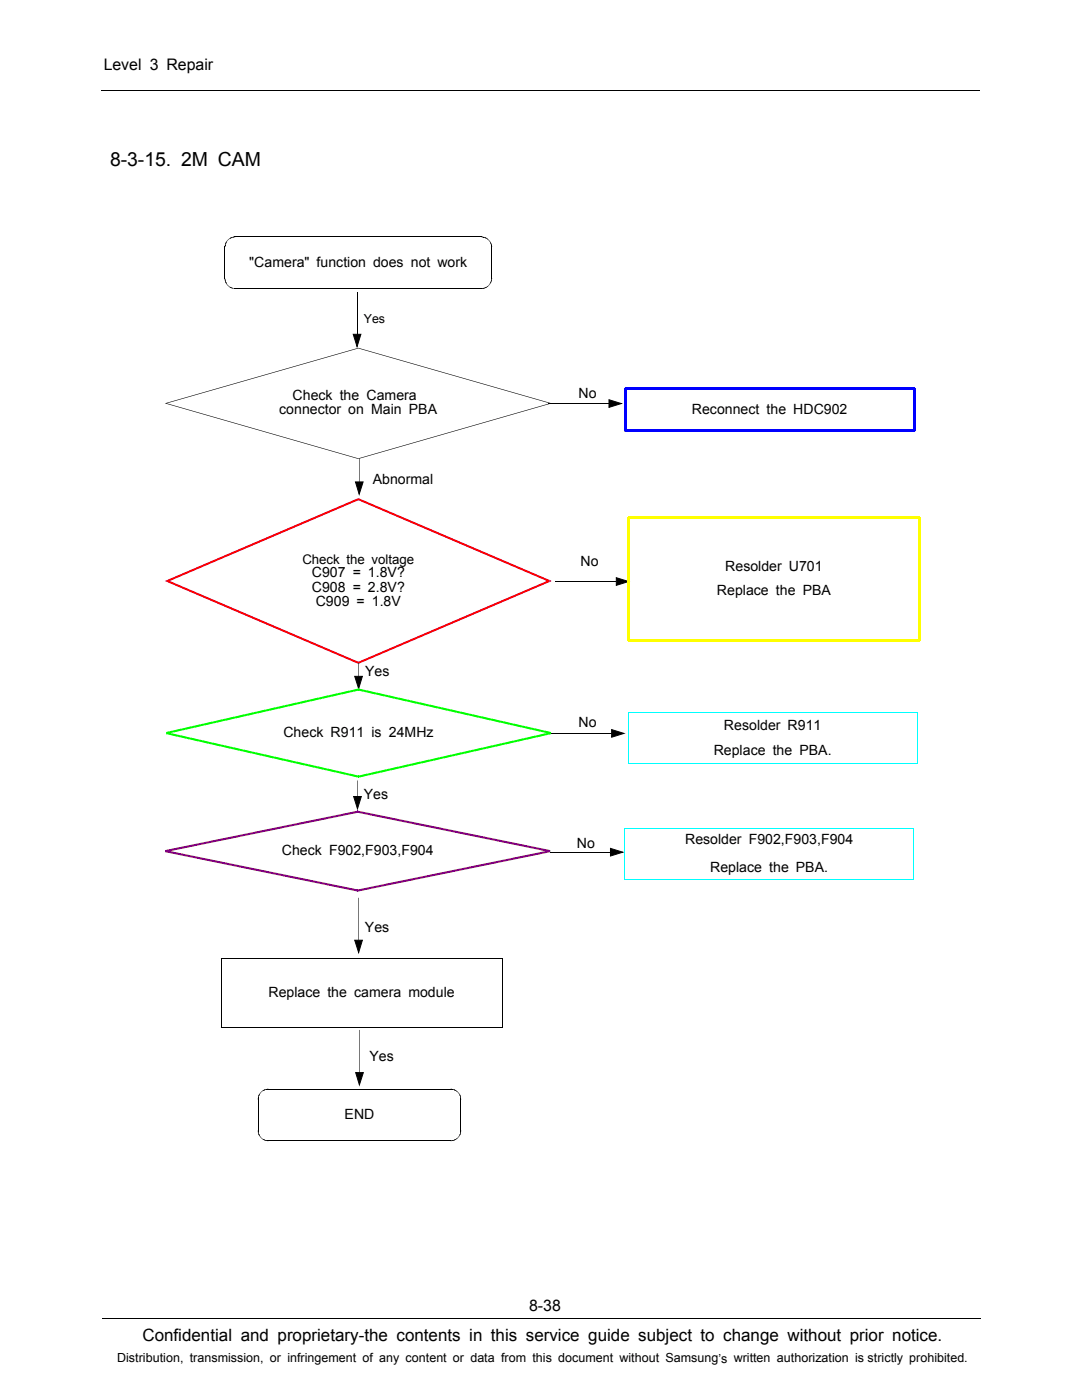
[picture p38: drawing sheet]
<svg xmlns="http://www.w3.org/2000/svg" width="216mm" height="279mm" viewBox="0 0 216 279" stroke-linecap="round" stroke-linejoin="round" font-family="sans-serif">
<defs><g id="words">
<text font-size="3.9" x="21.9" y="33.1">8-3-15. 2M CAM</text>
<text font-size="3.4" x="28.4" y="267.7">Confidential and proprietary-the contents in this service guide subject to change without prior notice.</text>
<g font-size="3.2">
<text x="20.7" y="14">Level 3 Repair</text>
<text x="105.6" y="261.6">8-38</text>
</g>
<g font-size="2.8">
<text x="49.7" y="53.2">&quot;Camera&quot; function does not work</text>
<text x="55.7" y="82.7">connector on Main PBA</text>
<text x="58.4" y="79.9">Check the Camera</text>
<text x="115.4" y="79.5">No</text>
<text x="138" y="82.6">Reconnect the HDC902</text>
<text x="74.4" y="96.6">Abnormal</text>
<text x="115.8" y="113">No</text>
<text x="144.7" y="113.9">Resolder U701</text>
<text x="62.2" y="115.2">C907 = 1.8V?</text>
<text x="62.2" y="118">C908 = 2.8V?</text>
<text x="143" y="118.8">Replace the PBA</text>
<text x="63" y="120.9">C909 = 1.8V</text>
<text x="72.9" y="134.9">Yes</text>
<text x="56.5" y="147.1">Check R911 is 24MHz</text>
<text x="115.4" y="145.2">No</text>
<text x="144.5" y="145.6">Resolder R911</text>
<text x="142.4" y="150.6">Replace the PBA.</text>
<text x="72.6" y="159.5">Yes</text>
<text x="56.2" y="170.6">Check F902,F903,F904</text>
<text x="115.1" y="169.2">No</text>
<text x="136.7" y="168.4">Resolder F902,F903,F904</text>
<text x="141.7" y="174.1">Replace the PBA.</text>
<text x="72.8" y="186.1">Yes</text>
<text x="53.6" y="198.9">Replace the camera module</text>
<text x="73.7" y="211.7">Yes</text>
<text x="68.7" y="223.3">END</text>
</g>
<text font-size="2.6" x="60.3" y="112.5">Check the voltage</text>
<g font-size="2.5">
<text x="72.6" y="64.4">Yes</text>
<text x="23.4" y="271.9">Distribution, transmission, or infringement of any content or data from this document without Samsung’s written authorization is strictly prohibited.</text>
</g>
</g></defs>
<path d="M20.2 18.1h175.3M71.3 58.3v8.4M70.5 66.7h1.5l-.8 2.5zM20.4 263h175.3" fill="none" stroke="#000" stroke-width=".2"/>
<g fill="#000">
<path d="M70.5 66.7h1.5l-.8 2.5zM71.5 69.4v.1zM33.1 80.4l38.4-11v.1l-38.4 11zM33.1 80.5l38.4 11v.1l-38.4-11zM71.5 91.5l38.3-11 .1 .1-38.4 11zM71.5 91.5v.1zM71.5 69.4l38.4 11-.1 .1-38.3-11z"/>
<path d="M32.9 80.5h.4z" fill-rule="evenodd"/>
<path d="M109.7 80.5h.4z" fill-rule="evenodd"/>
</g>
<g fill="#00f">
<path d="M182.2 77.6h.4v-.2h-.2v.4h-.2z" fill-rule="evenodd"/>
<path d="M182.2 85.8h.2v.4h.2v-.2h-.4z" fill-rule="evenodd"/>
<path d="M124.8 85.8h.2v.2h-.4v.2h.2z" fill-rule="evenodd"/>
<path d="M124.6 77.4v.2h.4v.2h-.2v-.4z" fill-rule="evenodd"/>
</g>
<path d="M124.8 86h57.6M124.8 86v-8.4h57.6v8.4" fill="none" stroke="#00f" stroke-width=".4"/>
<path d="M121.5 79.8l2.5 .7-2.5 .8zM109.4 80.5h12.1" fill="none" stroke="#000" stroke-width=".2"/>
<path d="M121.5 79.8l2.5 .7-2.5 .8z" fill="#000"/>
<g fill="#f00">
<path d="M33.3 115.8l38.1-16.4 .2 .4-38.1 16.3z"/>
<path d="M33.5 115.8l38.1 16.3-.2 .4-38.1-16.4z"/>
<path d="M71.4 132.1l38.1-16.3 .2 .3-38.1 16.4z"/>
<path d="M71.6 99.4l38.1 16.4-.2 .3-38.1-16.3z"/>
<path d="M71.4 99.4h.2l-.1 .4z" fill-rule="evenodd"/>
<path d="M32.9 116l.4-.2 .2 .3 .4-.1-.4-.2-.2 .3z" fill-rule="evenodd"/>
<path d="M71.4 132.1l.1 .4 .1-.4z" fill-rule="evenodd"/>
<path d="M109.1 116l.4 .1 .2-.3 .4 .2-.4 .1-.2-.3z" fill-rule="evenodd"/>
</g>
<g fill="none" stroke="#000" stroke-width=".2">
<path d="M44.9 49.2v6.5M46.8 47.3h49.3M46.9 57.6h49.3M98.1 49.2v6.5M110.9 116.1h12.1M123 115.3l2.4 .8-2.4 .7zM70.8 135h1.5l-.7 2.4zM71.5 132.3v2.7M70.6 159h1.5l-.8 2.4zM71.3 155.8v3.2M109.9 146.4h12.1M122 145.6l2.5 .8-2.5 .7z"/>
<path d="M100.2 191.3v13.8M100.2 191.3h-56.1v13.8h56.1M51.5 219.2v6.7M53.4 217.3h36.6M71 214.1h1.5l-.8 2.4zM71.7 205.5v8.6M92 219.3v6.5M53.4 227.7h36.7"/>
</g>
<g fill="#000">
<path d="M44.8 55.7h.1zM44.8 49.2h.1zM44.9 49.1v.1zM44.9 55.8h.1zM44.9 49.1h.1zM44.8 55.7l.2 .1zM44.9 49l.1 .1zM44.9 55.9h.1zM44.9 49h.1zM44.9 48.9l.1 .1zM44.9 55.8l.1 .1zM44.9 56h.1z"/>
<path d="M44.9 48.9h.1zM44.9 55.9l.1 .1zM44.9 48.8l.1 .1zM44.9 56.1h.1zM44.9 48.7l.1 .1zM44.9 56l.1 .1zM45 48.6v.2zM45 56.2h.1zM45 48.6l.1 .1zM44.9 56.1l.2 .1zM45 56.3h.1zM45 48.6h.1z"/>
<path d="M45 56.2l.1 .1zM45 48.5l.1 .1zM45 56.4h.1zM45 48.5h.1zM45 56.3l.1 .1zM45.1 48.3v.2zM45.1 56.5h.1zM45.1 48.3l.1 .1zM45 56.4l.2 .1zM45.1 56.6l.1-.1zM45.1 48.3h.1zM45.1 56.5l.1 .1z"/>
<path d="M45.2 48.2v.1zM45.2 56.7l.1-.1zM45.2 48.2h.1zM45.1 56.6h.2zM45.3 48v.2zM45.3 48l.1 .1zM45.2 56.7l.2 .1zM45.3 56.8h.1zM45.3 48h.1zM45.4 47.9v.1zM45.3 56.8l.1 .1zM45.4 47.9h.1z"/>
<path d="M45.4 56.9l.1 .1zM45.4 57h.1zM45.5 47.8h.1zM45.6 57v.1zM45.5 57l.1 .1zM45.6 47.8h.1zM45.7 47.7v.1zM45.6 57.1h.1zM45.7 47.7h.1zM45.8 57.2v.1zM45.8 47.6v.1zM45.7 57.1l.1 .2z"/>
<path d="M45.8 47.6h.1zM45.9 57.3v.1zM45.9 47.5v.1zM45.8 57.2l.1 .2zM45.9 47.5l.1 .1zM46 57.3v.1zM46 47.5v.1zM45.9 57.3l.1 .1zM46 47.5h.1zM46.1 57.3l-.1 .1zM46 47.4l.1 .1zM46 47.4l.2 .1z"/>
<path d="M46.2 57.4l-.1 .1zM46.1 47.4l.1 .1zM46.1 57.3v.2zM46.1 47.4l.2 .1zM46.2 47.3l.1 .2zM46.2 57.4v.1zM46.2 47.3l.2 .1zM46.3 57.4l-.1 .1zM46.3 47.3l.1 .1zM46.4 57.4v.2zM46.3 57.4l.1 .2zM46.4 47.3l.1 .1z"/>
<path d="M46.5 57.5l-.1 .1zM46.5 47.3v.1zM46.4 57.4l.1 .2zM46.5 47.3l.1 .1zM46.5 57.5v.1zM46.6 57.5l-.1 .1zM46.6 47.3v.1zM46.6 47.3h.1zM46.7 57.5v.1zM46.7 47.2v.1zM46.6 57.5l.1 .1zM46.7 47.2l.1 .1z"/>
<path d="M46.8 57.5v.1zM46.8 47.2v.1zM46.9 57.6v.1zM46.8 57.5l.1 .2zM96.2 47.2v.1zM96.2 57.6v.1zM96.2 47.2l.1 .1zM96.3 47.2v.1zM96.3 57.5v.1zM96.3 47.2l.1 .2zM96.2 57.6h.1zM96.4 47.3v.1z"/>
<path d="M96.4 57.5v.1zM96.3 57.5l.1 .1zM96.5 47.3l-.1 .1zM96.4 57.5l.1 .1zM96.5 47.3v.1zM96.5 57.5v.1zM96.5 47.3l.1 .1zM96.6 47.3v.1zM96.6 57.4v.2zM96.5 57.5l.1 .1zM96.6 47.3l.1 .2zM96.6 57.4l.1 .1z"/>
<path d="M96.8 47.3l-.1 .2zM96.7 57.4l.1 .1zM96.8 47.3v.2zM96.8 47.4v.1zM96.8 57.4v.1zM96.8 47.4l.1 .1zM96.9 47.4v.1zM96.9 57.3v.1zM96.9 47.4l.1 .2zM96.8 57.4h.1zM97 47.5v.1zM97 57.3v.1z"/>
<path d="M97 47.5l.1 .1zM96.9 57.3l.1 .1zM97.1 47.5l-.1 .1zM97 57.3l.1 .1zM97.1 47.5l.1 .2zM97.2 47.6v.1zM97.2 57.2v.1zM97.2 47.6l.1 .2zM97 57.3h.2zM97.3 47.7v.1zM97.3 57.1v.1zM97.3 47.7l.1 .1z"/>
<path d="M97.2 57.2h.1zM97.4 57v.1zM97.4 47.8l.1 .1zM97.3 57.1h.1zM97.5 57l-.1 .1zM97.5 47.9l.1 .1zM97.5 56.9h.1zM97.6 48v.1zM97.5 56.9v.1zM97.6 48.1l.1-.1zM97.6 56.8v.1zM97.6 56.8h.1z"/>
<path d="M97.6 48.1l.2 .1zM97.7 48.2h.1zM97.7 56.6l.1 .1zM97.7 48.2l.2 .1zM97.7 56.6v.2zM97.7 48.3h.2zM97.7 56.5l.2 .1zM97.8 48.3h.1zM97.7 56.5l.1 .2zM97.8 48.4l.1-.1zM97.8 56.5h.1zM97.8 48.4l.2 .1z"/>
<path d="M97.8 56.5l.1 .1zM97.9 48.5h.1zM97.9 56.4h.1zM97.9 48.5l.1 .1zM97.9 56.4v.1zM97.9 48.6h.1zM97.9 56.3h.1zM97.9 56.3l.1 .1zM97.9 48.7l.1-.1zM97.9 56.2h.1zM97.9 48.7l.2 .1zM97.9 56.2l.1 .1z"/>
<path d="M98 48.8h.1zM98 56.1h.1zM98 48.8l.1 .1zM98 56.1v.1zM98 48.9h.1zM98 56h.1zM98 56l.1 .1zM98 49l.1-.1zM98 55.9h.1zM98 49h.1zM98 55.9l.1 .1zM98 49.1h.1z"/>
<path d="M98 55.8h.1zM98 49.1l.1 .1zM98 55.8l.1 .1zM98 49.2h.1zM98 55.7h.1zM98 55.7l.1 .1zM123 115.3l2.4 .8-2.4 .7zM70.8 135h1.5l-.7 2.4zM122 145.6l2.5 .8-2.5 .7zM70.6 159h1.5l-.8 2.4zM51.5 219.2h.1zM51.5 219.1l.1 .1z"/>
<path d="M51.5 219.1h.1zM51.5 219h.1zM51.5 218.9l.1 .1zM51.5 218.9h.1zM51.5 218.8l.1 .1zM51.6 218.7v.2zM51.6 218.7l.1 .1zM51.6 218.6l.1 .2zM51.6 218.6l.1 .1zM51.6 218.5l.1 .2zM51.6 218.5l.2 .1zM51.7 218.4l.1 .2z"/>
<path d="M51.7 218.4l.1 .1zM51.7 218.3l.1 .2zM51.7 218.3l.1 .1zM51.8 218.2v.2zM51.8 218.2l.1 .1zM51.9 218.1v.2zM51.9 218.1l.1 .1zM51.9 218.1h.1zM52 217.9v.2zM52 218v.1zM52 217.9l.1 .1zM52.1 217.9h.1z"/>
<path d="M52.2 217.8v.1zM52.3 217.8l-.1 .1zM52.3 217.7v.1zM52.3 217.7h.1zM52.4 217.7v.1zM52.4 217.7h.1zM52.5 217.6v.1zM52.5 217.6l.1 .1zM52.6 217.6v.1zM52.6 217.6h.1zM52.7 217.5v.1zM52.7 217.5l.1 .1z"/>
<path d="M52.8 217.5v.1zM52.8 217.5h.1zM52.9 217.4v.1zM52.9 217.4l.1 .1zM53 217.4v.1zM53 217.4l.1 .1zM53.1 217.4v.1zM53.1 217.4h.1zM53.1 217.3l.1 .1zM53.2 217.3l.1 .1zM53.3 217.3v.1zM53.3 217.3l.1 .1z"/>
<path d="M53.4 217.3v.1zM71 214.1h1.5l-.8 2.4zM90.1 217.3l-.1 .1zM90.1 217.3v.1zM90.1 217.3l.1 .1zM90.2 217.3v.1zM90.3 217.3v.1zM90.3 217.3l.1 .2zM90.4 217.4v.1zM90.4 217.4l.1 .1zM90.5 217.4v.1zM90.5 217.4l.1 .1z"/>
<path d="M90.6 217.4v.1zM90.6 217.4l.1 .2zM90.7 217.5v.1zM90.7 217.5l.1 .1zM90.8 217.5v.1zM90.8 217.5v.2zM90.9 217.6l-.1 .1zM90.9 217.6v.1zM91 217.6l-.1 .1zM91 217.6v.2zM91.1 217.7l-.1 .1zM91.1 217.7v.1z"/>
<path d="M91.2 217.7l-.1 .1zM91.2 217.7v.2zM91.3 217.8l-.1 .1zM91.3 217.8v.2zM91.3 218h.2zM91.5 218v.2zM91.5 218.2h.2zM91.5 218.3l.2-.1zM91.5 218.3h.2zM91.6 218.4l.1-.1zM91.6 218.4h.2zM91.7 218.5l.1-.1z"/>
<path d="M91.7 218.5h.1zM91.7 218.6l.1-.1zM91.7 218.6h.2zM91.8 218.7l.1-.1zM91.8 218.7h.1zM91.8 218.8l.1-.1zM91.8 218.8h.1zM91.8 218.9l.1-.1zM91.8 218.9h.1zM91.8 218.9l.2 .1zM91.9 219h.1zM91.9 219l.1 .1z"/>
<path d="M91.9 219.1h.1zM91.9 219.2h.1zM91.9 219.2l.1 .1zM91.9 219.3h.1zM51.5 225.9h.1zM51.5 226h.1zM51.5 225.9l.1 .1zM51.5 226.1h.1zM51.5 226l.1 .1zM51.5 226.2h.1zM51.5 226.1l.1 .1zM51.6 226.3h.1z"/>
<path d="M51.5 226.2l.2 .1zM51.6 226.4h.1zM51.6 226.3l.1 .1zM51.6 226.5h.2zM51.6 226.4l.2 .1zM51.7 226.6l.1-.1zM51.7 226.7l.1-.1zM51.7 226.6h.1zM51.8 226.8l.1-.1zM51.7 226.7h.2zM51.8 226.8l.2 .1zM51.9 226.9h.1z"/>
<path d="M52 227v-.1zM52 227h.1zM52 227.1l.1-.1zM52.2 227.1v.1zM52.1 227l.1 .2zM52.2 227.2h.1zM52.4 227.3v.1zM52.3 227.2l.1 .2zM52.5 227.3v.1zM52.4 227.3l.1 .1zM52.6 227.4v.1zM52.5 227.3l.1 .2z"/>
<path d="M52.7 227.4v.1zM52.6 227.4l.1 .1zM52.8 227.5v.1zM52.7 227.4l.1 .2zM52.8 227.5l.1 .1zM52.9 227.5v.1zM53 227.5v.1zM52.9 227.5l.1 .1zM53.1 227.5v.1zM53 227.5l.1 .1zM53.2 227.6l-.1 .1zM53.1 227.5v.2z"/>
<path d="M53.3 227.6l-.1 .1zM53.2 227.6v.1zM53.3 227.6v.1zM53.4 227.6v.1zM53.3 227.6l.1 .1zM90 227.6l.1 .1zM90.1 227.6v.1zM90.2 227.6v.1zM90.1 227.6l.1 .1zM90.3 227.6v.1zM90.2 227.6l.1 .1zM90.4 227.5v.1z"/>
<path d="M90.3 227.6h.1zM90.5 227.5v.1zM90.4 227.5l.1 .1zM90.5 227.5l.1 .1zM90.6 227.5v.1zM90.7 227.5v.1zM90.6 227.5l.1 .1zM90.8 227.4v.1zM90.7 227.5h.1zM90.8 227.4l.1 .1zM90.9 227.3l.1 .1zM90.8 227.4h.2z"/>
<path d="M91 227.3l.1 .1zM90.9 227.3l.2 .1zM91.1 227.2l.1 .1zM91 227.3h.2zM91.2 227.1l.1 .1zM91.1 227.2h.2zM91.3 227v.2zM91.3 227l.1 .1zM91.4 226.9l.1 .1zM91.4 226.9v.2zM91.5 226.8v.2zM91.5 226.8l.1 .1z"/>
<path d="M91.5 226.7l.2 .1zM91.6 226.7v.2zM91.6 226.6l.1 .1zM91.6 226.6l.1 .2zM91.7 226.5l.1 .1zM91.7 226.5v.2zM91.7 226.5h.1zM91.8 226.4h.1zM91.8 226.4v.1zM91.8 226.3h.1zM91.8 226.3l.1 .1zM91.8 226.2h.1z"/>
<path d="M91.8 226.2l.1 .1zM91.8 226.1h.1zM91.8 226.1l.1 .1zM91.9 226h.1zM91.9 226v.1zM91.9 225.9h.1zM91.9 225.9l.1 .1zM91.9 225.8h.1zM91.9 225.8l.1 .1z"/>
<path d="M44.1 191.3l.1 .1z" fill-rule="evenodd"/>
<path d="M100.1 191.3h.1z" fill-rule="evenodd"/>
<path d="M44.1 205v.1z" fill-rule="evenodd"/>
<path d="M100.1 205l.1 .1z" fill-rule="evenodd"/>
</g>
<g fill="#000">
<path d="M44.8 55.6h.1zM44.8 49.3h.1zM44.9 48.9l.1 .1zM46.7 57.5l.1 .1zM46.9 47.2v.1zM96.1 47.2v.1zM96.1 57.6v.1zM96.1 47.2l.1 .1zM96.4 47.3l.1 .1zM98 49l.1 .1zM98 49.3h.1zM98 55.6h.1z"/>
<path d="M51.5 219.4h.1zM51.5 219.3h.1zM51.5 219l.1 .1zM53.1 217.3l.1 .1zM53.5 217.3v.1zM90 217.3v.1zM90 217.3l.1 .1zM90.2 217.3l.1 .1zM91.9 219.1l.1 .1zM91.9 219.4h.1zM51.5 225.8h.1zM51.5 225.7h.1z"/>
<path d="M53.5 227.6v.1zM90 227.6v.1zM91.9 225.7h.1z"/>
</g>
<g fill="#ff0">
<path d="M183.2 103.2h.4v-.2h-.2v.4h-.2z" fill-rule="evenodd"/>
<path d="M183.2 127.7h.2v.4h.2v-.2h-.4z" fill-rule="evenodd"/>
<path d="M125.5 127.7h.2v.2h-.4v.2h.2z" fill-rule="evenodd"/>
<path d="M125.3 103v.2h.4v.2h-.2v-.4z" fill-rule="evenodd"/>
</g>
<path d="M125.5 103.2h57.9M125.5 103.2v24.7M183.4 103.2v24.7M125.5 127.9h57.9" fill="none" stroke="#ff0" stroke-width=".4"/>
<g fill="#0f0">
<path d="M71.5 137.4l.1 .4z"/>
<path d="M71.5 154.8l.1 .4z"/>
</g>
<g fill="#0f0">
<path d="M33.1 146.1v.4z"/>
<path d="M109.9 146.1l.1 .4z"/>
<path d="M33.1 146.1l38.4-8.7 .1 .4-38.4 8.7z"/>
<path d="M33.2 146.1l38.4 8.7-.1 .4-38.4-8.7z"/>
<path d="M71.5 154.8l38.4-8.7 .1 .4-38.4 8.7z"/>
<path d="M71.6 137.4l38.4 8.7-.1 .4-38.4-8.7z"/>
</g>
<g fill="#0ff">
<path d="M183 142.3l.1-.1z" fill-rule="evenodd"/>
<path d="M183 152.4l.1 .1z" fill-rule="evenodd"/>
<path d="M125.3 152.4v.1z" fill-rule="evenodd"/>
<path d="M125.3 142.2l.1 .1z" fill-rule="evenodd"/>
</g>
<path d="M125.4 142.3h57.6v10.1h-57.7z" fill="none" stroke="#0ff" stroke-width=".2"/>
<g fill="#800080">
<path d="M71.4 161.8v.4z"/>
<path d="M71.4 177.5v.4z"/>
</g>
<g fill="#800080">
<path d="M33 169.7v.4z"/>
<path d="M109.7 169.7l.1 .4z"/>
<path d="M33 169.7l38.4-7.9v.4l-38.3 7.9z"/>
<path d="M33.1 169.7l38.3 7.8v.4l-38.4-7.8z"/>
<path d="M71.4 177.5l38.3-7.8 .1 .4-38.4 7.8z"/>
<path d="M71.4 161.8l38.4 7.9-.1 .4-38.3-7.9z"/>
</g>
<path d="M109.7 170.1h12.1M121.8 169.3l2.5 .8-2.5 .7z" fill="none" stroke="#000" stroke-width=".2"/>
<path d="M121.8 169.3l2.5 .8-2.5 .7z" fill="#000"/>
<g fill="#0ff">
<path d="M182.3 165.4l.1-.1z" fill-rule="evenodd"/>
<path d="M182.3 175.5l.1 .1z" fill-rule="evenodd"/>
<path d="M124.7 175.5l-.1 .1z" fill-rule="evenodd"/>
<path d="M124.6 165.3l.1 .1z" fill-rule="evenodd"/>
</g>
<path d="M124.7 165.4h57.6v10.1h-57.6z" fill="none" stroke="#0ff" stroke-width=".2"/>
<path d="M70.9 96.2h1.6l-.8 2.4zM71.7 91.5v4.7M71.5 179.2v8.4M70.8 187.6h1.5l-.7 2.5z" fill="none" stroke="#000" stroke-width=".2"/>
<path d="M70.9 96.2h1.6l-.8 2.4zM70.8 187.6h1.5l-.7 2.5z" fill="#000"/>
<use href="#words"/>
</svg>
